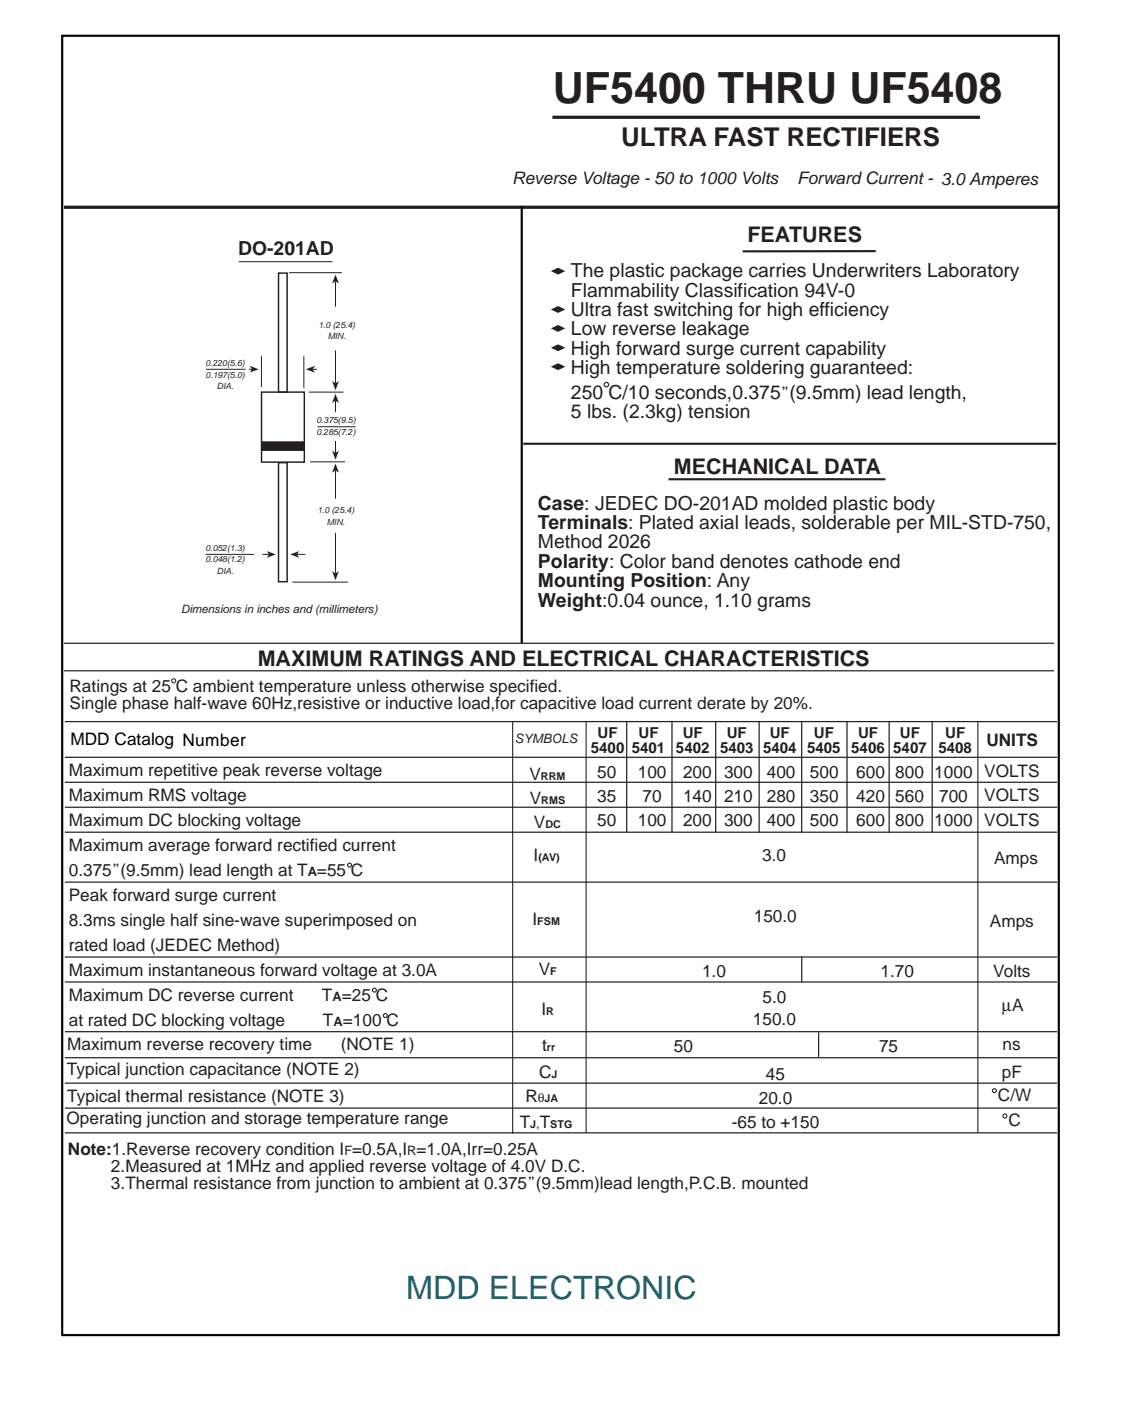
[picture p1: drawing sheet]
<svg xmlns="http://www.w3.org/2000/svg" width="184mm" height="230mm" viewBox="0 0 184 230" stroke-linecap="round" stroke-linejoin="round" font-family="sans-serif">
<defs><g id="words">
<text font-size="7.1" fill="#231f20" x="90.6" y="16.9">UF5400 THRU UF5408</text>
<text font-size="5.3" fill="#00697a" x="66.6" y="212.9">MDD ELECTRONIC</text>
<text font-size="4.2" fill="#231f20" x="101.9" y="24">ULTRA FAST RECTIFIERS</text>
<g font-size="3.5" fill="#231f20">
<text x="122.6" y="39.7">FEATURES</text>
<text x="110.5" y="77.8">MECHANICAL DATA</text>
<text x="42.3" y="109.1">MAXIMUM RATINGS AND ELECTRICAL CHARACTERISTICS</text>
</g>
<g font-size="3.2" fill="#231f20">
<text x="39" y="41.8">DO-201AD</text>
<text x="93.6" y="45.4">The plastic package carries Underwriters Laboratory</text>
<text x="93.6" y="48.6">Flammability Classification 94V-0</text>
<text x="93.6" y="51.8">Ultra fast switching for high efficiency</text>
<text x="93.6" y="55">Low reverse leakage</text>
<text x="93.6" y="58.1">High forward surge current capability</text>
<text x="93.6" y="61.3">High temperature soldering guaranteed:</text>
<text x="93.6" y="65.4">250 C/10 seconds,0.375</text>
<text x="93.6" y="68.6">5 lbs. (2.3kg) tension</text>
<text x="88.2" y="83.6">Case: JEDEC DO-201AD molded plastic body</text>
<text x="88.2" y="86.7">Terminals: Plated axial leads, solderable per MIL-STD-750,</text>
<text x="88.2" y="89.9">Method 2026</text>
<text x="88.2" y="93.1">Polarity: Color band denotes cathode end</text>
<text x="88.2" y="96.3">Mounting Position: Any</text>
<text x="88.2" y="99.4">Weight:0.04 ounce, 1.10 grams</text>
</g>
<g font-size="2.8" fill="#231f20">
<text x="84" y="30.2">Reverse Voltage - 50 to 1000 Volts</text>
<text x="130.7" y="30.2">Forward Current - 3.0 Amperes</text>
<text x="128" y="65.4">”(9.5mm) lead length,</text>
<text x="11.4" y="113.5">Ratings at 25 C ambient temperature unless otherwise specified.</text>
<text x="11.4" y="116.3">Single phase half-wave 60Hz,resistive or inductive load,for capacitive load current derate by 20%.</text>
<text x="161.7" y="122.2">UNITS</text>
<text x="11.3" y="127.3">Maximum repetitive peak reverse voltage</text>
<text x="11.3" y="131.4">Maximum RMS voltage</text>
<text x="86.8" y="127.8">V</text>
<text x="86.9" y="131.8">V</text>
<text x="97.9" y="127.5">50</text>
<text x="97.9" y="131.4">35</text>
<text x="104.6" y="127.5">100</text>
<text x="105.4" y="131.4">70</text>
<text x="112" y="127.5">200</text>
<text x="112" y="131.4">140</text>
<text x="118.7" y="127.5">300</text>
<text x="118.7" y="131.4">210</text>
<text x="125.7" y="127.5">400</text>
<text x="125.7" y="131.4">280</text>
<text x="132.8" y="127.5">500</text>
<text x="132.8" y="131.4">350</text>
<text x="140.4" y="127.5">600</text>
<text x="140.4" y="131.4">420</text>
<text x="146.8" y="127.5">800</text>
<text x="146.8" y="131.4">560</text>
<text x="153.2" y="127.5">1000</text>
<text x="154" y="131.4">700</text>
<text x="161.4" y="127.4">VOLTS</text>
<text x="161.4" y="131.4">VOLTS</text>
<text x="11.3" y="135.4">Maximum DC blocking voltage</text>
<text x="87.6" y="135.7">V</text>
<text x="97.9" y="135.4">50</text>
<text x="104.6" y="135.4">100</text>
<text x="112" y="135.4">200</text>
<text x="118.7" y="135.4">300</text>
<text x="125.7" y="135.4">400</text>
<text x="132.8" y="135.4">500</text>
<text x="140.4" y="135.4">600</text>
<text x="146.8" y="135.4">800</text>
<text x="153.2" y="135.4">1000</text>
<text x="161.4" y="135.3">VOLTS</text>
<text x="11.3" y="139.5">Maximum average forward rectified current</text>
<text x="11.3" y="143.6">0.375”(9.5mm) lead length at T =55 C</text>
<text x="87.5" y="141.2">I</text>
<text x="125" y="141.2">3.0</text>
<text x="163" y="141.7">Amps</text>
<text x="11.3" y="147.7">Peak forward surge current</text>
<text x="11.3" y="151.8">8.3ms single half sine-wave superimposed on</text>
<text x="11.3" y="155.9">rated load (JEDEC Method)</text>
<text x="87.3" y="151.7">I</text>
<text x="123.6" y="151.2">150.0</text>
<text x="162.3" y="152">Amps</text>
<text x="11.3" y="160">Maximum instantaneous forward voltage at 3.0A</text>
<text x="88.3" y="159.8">V</text>
<text x="115.1" y="160.1">1.0</text>
<text x="144.4" y="160.1">1.70</text>
<text x="162.8" y="160.2">Volts</text>
<text x="11.3" y="164.1">Maximum DC reverse current</text>
<text x="52.8" y="164.1">T =25 C</text>
<text x="88.8" y="166.4">I</text>
<text x="123.4" y="167.9">150.0</text>
<text x="125" y="164.4">5.0</text>
<text x="164.2" y="165.7">µA</text>
<text x="11" y="172.1">Maximum reverse recovery time</text>
<text x="11.3" y="168.2">at rated DC blocking voltage</text>
<text x="53" y="168.2">T =100 C</text>
<text x="55.9" y="172.1">(NOTE 1)</text>
<text x="88.9" y="172.3">t</text>
<text x="110.5" y="172.5">50</text>
<text x="144.1" y="172.5">75</text>
<text x="164.4" y="172.1">ns</text>
<text x="11" y="176.2">Typical junction capacitance (NOTE 2)</text>
<text x="88.4" y="176.7">C</text>
<text x="125.6" y="177">45</text>
<text x="164.3" y="176.7">pF</text>
<text x="10.9" y="184.2">Operating junction and storage temperature range</text>
<text x="11" y="180.6">Typical thermal resistance (NOTE 3)</text>
<text x="85.2" y="184.9">T T</text>
<text x="86.2" y="180.7">R</text>
<text x="120" y="185">-65 to +150</text>
<text x="124.4" y="180.9">20.0</text>
<text x="163.6" y="180.5">C/W</text>
<text x="165.3" y="184.6">C</text>
<text x="11.1" y="189.3">Note:1.Reverse recovery condition I =0.5A,I =1.0A,Irr=0.25A</text>
<text x="18.2" y="192.1">2.Measured at 1MHz and applied reverse voltage of 4.0V D.C.</text>
<text x="18.2" y="194.9">3.Thermal resistance from junction to ambient at 0.375”(9.5mm)lead length,P.C.B. mounted</text>
</g>
<text font-size="2.8" x="11.5" y="122.2">MDD Catalog Number</text>
<g font-size="2.5" fill="#231f20">
<text x="96.9" y="123.4">5400</text>
<text x="98" y="120.9">UF</text>
<text x="103.6" y="123.4">5401</text>
<text x="104.7" y="120.9">UF</text>
<text x="110.8" y="123.4">5402</text>
<text x="111.9" y="120.9">UF</text>
<text x="118.1" y="123.4">5403</text>
<text x="119.2" y="120.9">UF</text>
<text x="125.1" y="123.4">5404</text>
<text x="126.2" y="120.9">UF</text>
<text x="132.3" y="123.4">5405</text>
<text x="133.4" y="120.9">UF</text>
<text x="139.6" y="123.4">5406</text>
<text x="140.7" y="120.9">UF</text>
<text x="146.5" y="123.4">5407</text>
<text x="147.6" y="120.9">UF</text>
<text x="153.9" y="123.4">5408</text>
<text x="155" y="120.9">UF</text>
</g>
<g font-size="2.1" fill="#231f20">
<text x="84.4" y="121.9">SYMBOLS</text>
<text x="50.4" y="143.6">A</text>
<text x="54.5" y="164.1">A</text>
<text x="54.7" y="168.2">A</text>
<text x="87.9" y="184.9">,</text>
<text x="88.2" y="180.7">θ</text>
<text x="56.5" y="189.3">F</text>
<text x="66.8" y="189.3">R</text>
</g>
<text font-size="1.9" fill="#231f20" x="29.7" y="100.6">Dimensions in inches and (millimeters)</text>
<g font-size="1.8" fill="#231f20">
<text x="88.7" y="127.8">RRM</text>
<text x="88.7" y="131.8">RMS</text>
<text x="89.4" y="135.7">DC</text>
<text x="88.3" y="141.2">(AV)</text>
<text x="88.1" y="151.7">FSM</text>
<text x="90.2" y="159.8">F</text>
<text x="89.6" y="166.4">R</text>
<text x="89.7" y="172.3">rr</text>
<text x="90.4" y="176.7">J</text>
<text x="86.9" y="184.9">J</text>
<text x="89.3" y="180.7">JA</text>
<text x="90.2" y="184.9">STG</text>
</g>
<g font-size="1.4" fill="#231f20">
<text x="52.2" y="53.7">1.0 (25.4)</text>
<text x="53.7" y="55.6">MIN.</text>
<text x="33.7" y="60">0.220(5.6)</text>
<text x="33.7" y="61.9">0.197(5.0)</text>
<text x="35.6" y="63.8">DIA.</text>
<text x="51.9" y="69.4">0.375(9.5)</text>
<text x="51.9" y="71.3">0.285(7.2)</text>
<text x="52" y="84.1">1.0 (25.4)</text>
<text x="53.6" y="86">MIN.</text>
<text x="33.7" y="90.3">0.052(1.3)</text>
<text x="33.7" y="92.2">0.048(1.2)</text>
<text x="35.6" y="94.1">DIA.</text>
</g>
</g></defs>
<path d="M85.8 72.7h87.4M109.6 78.6h35.6" fill="none" stroke="#231f20" stroke-width=".35"/>
<path d="M10.5 34h163.3" fill="none" stroke="#231f20" stroke-width=".53"/>
<g fill="#231f20">
<path d="M90.3 44.4l1.2-.5 1.2 .5-1.2 .6z" fill-rule="evenodd"/>
<path d="M90.3 50.7l1.2-.5 1.2 .5-1.2 .6z" fill-rule="evenodd"/>
<path d="M90.3 57l1.2-.6 1.2 .6-1.2 .6z" fill-rule="evenodd"/>
<path d="M90.3 60.1l1.2-.6 1.2 .6-1.2 .6z" fill-rule="evenodd"/>
</g>
<circle cx="99.4" cy="63.1" r=".37" fill="none" stroke="#231f20" stroke-width=".18"/>
<path d="M143.6 41.2h-21.8" fill="none" stroke="#231f20" stroke-width=".35"/>
<path d="M10.5 110h162.3M10.5 105.4h162.3" fill="none" stroke="#231f20" stroke-width=".2"/>
<path d="M90.3 53.8l1.2-.5 1.2 .5-1.2 .6z" fill-rule="evenodd" fill="#231f20"/>
<g fill="none" stroke="#231f20" stroke-width=".2">
<path d="M10.6 118.3h162.7M102.8 118.3v18.2M110.2 118.3v18.2M117.3 118.3v18.2M124.5 118.3v18.2M131.4 118.3v18.2M138.9 118.3v18.2M145.8 118.3v18.2M10.6 124.1h162.7M10.6 132.3h162.7M10.6 128.2h162.7M10.6 136.4h162.7"/>
<path d="M10.6 144.6h162.7M10.6 156.9h162.7M131.5 156.8v4.2M10.6 161h162.7M10.6 173.4h162.7M10.6 177.6h162.7M10.6 169.1h162.7M134.2 169.2v4M10.6 181.6h162.7M10.6 185.7h162.7"/>
</g>
<g fill="none" stroke="#231f20" stroke-width=".18">
<path d="M84.1 118.3v67.5M96.1 118.3v67.4M160.3 118.3v67.4"/>
<circle cx="57.3" cy="141.8" r=".32"/>
<circle cx="61.4" cy="162.3" r=".32"/>
<circle cx="63.2" cy="166.5" r=".32"/>
<circle cx="163" cy="178.8" r=".32"/>
<circle cx="164.8" cy="182.9" r=".33"/>
</g>
<path d="M39.2 42.9h15.3M42.9 58.3v5.2M47.4 44.7h8.7M49.8 58.4v5.2M55 46.1v4.2M50.6 64.3h5.7M50.8 75.7h5.8M52 70h6.3M33.7 90.9h7.9M48 95.4h9.1" fill="none" stroke="#231f20" stroke-width=".16"/>
<circle cx="28.5" cy="111.6" r=".33" fill="none" stroke="#231f20" stroke-width=".17"/>
<path d="M45.7 44.8h1.4v19.5h-1.4zM42.9 64.3h7v11.5h-7zM45.7 75.8h1.4v19.6h-1.4z" fill="none" stroke="#231f20" stroke-width=".24"/>
<path d="M55 45l.6 1.5-.6-.4-.5 .4z" fill="#231f20"/>
<path d="M55 57.4v5.4" fill="none" stroke="#231f20" stroke-width=".16"/>
<path d="M54.5 62.5l.5 .3 .6-.3-.6 1.5z" fill="#231f20"/>
<path d="M55 65.7v1.9" fill="none" stroke="#231f20" stroke-width=".16"/>
<path d="M55 64.6l.6 1.4-.6-.3-.5 .3z" fill="#231f20"/>
<path d="M55 72.3v2" fill="none" stroke="#231f20" stroke-width=".16"/>
<path d="M54.5 73.9l.5 .4 .6-.4-.6 1.5z" fill="#231f20"/>
<path d="M55 77.1v4.6" fill="none" stroke="#231f20" stroke-width=".16"/>
<path d="M55 76l.6 1.5-.6-.4-.5 .4z" fill="#231f20"/>
<path d="M55 87.3v6.7" fill="none" stroke="#231f20" stroke-width=".16"/>
<path d="M54.5 93.6l.5 .4 .6-.4-.6 1.5z" fill="#231f20"/>
<path d="M43 72.5h6.8v1.3h-6.8z" fill-rule="evenodd" fill="#231f20" stroke="#231f20" stroke-width=".24"/>
<path d="M48.7 90.9h1.3" fill="none" stroke="#231f20" stroke-width=".16"/>
<path d="M47.6 90.9l1.5-.6-.4 .6 .4 .5z" fill="#231f20"/>
<path d="M43 90.9h1.1" fill="none" stroke="#231f20" stroke-width=".16"/>
<path d="M43.8 90.3l1.4 .6-1.4 .5 .3-.5z" fill="#231f20"/>
<path d="M33.8 60.5h6.4M40.8 60.5h.5" fill="none" stroke="#231f20" stroke-width=".16"/>
<path d="M40.9 60l1.5 .5-1.5 .6 .4-.6z" fill="#231f20"/>
<path d="M51.3 60.5h.7" fill="none" stroke="#231f20" stroke-width=".16"/>
<path d="M50.2 60.5l1.4-.5-.3 .5 .3 .6z" fill="#231f20"/>
<path d="M152.8 118.3v18.2" fill="none" stroke="#231f20" stroke-width=".2"/>
<path d="M90.6 19.2h70.1" fill="none" stroke="#231f20" stroke-width=".53"/>
<path d="M10.2 5.9h163.4v213h-163.4zM85.5 33.7v71.7" fill="none" stroke="#000" stroke-width=".35"/>
<use href="#words"/>
</svg>
